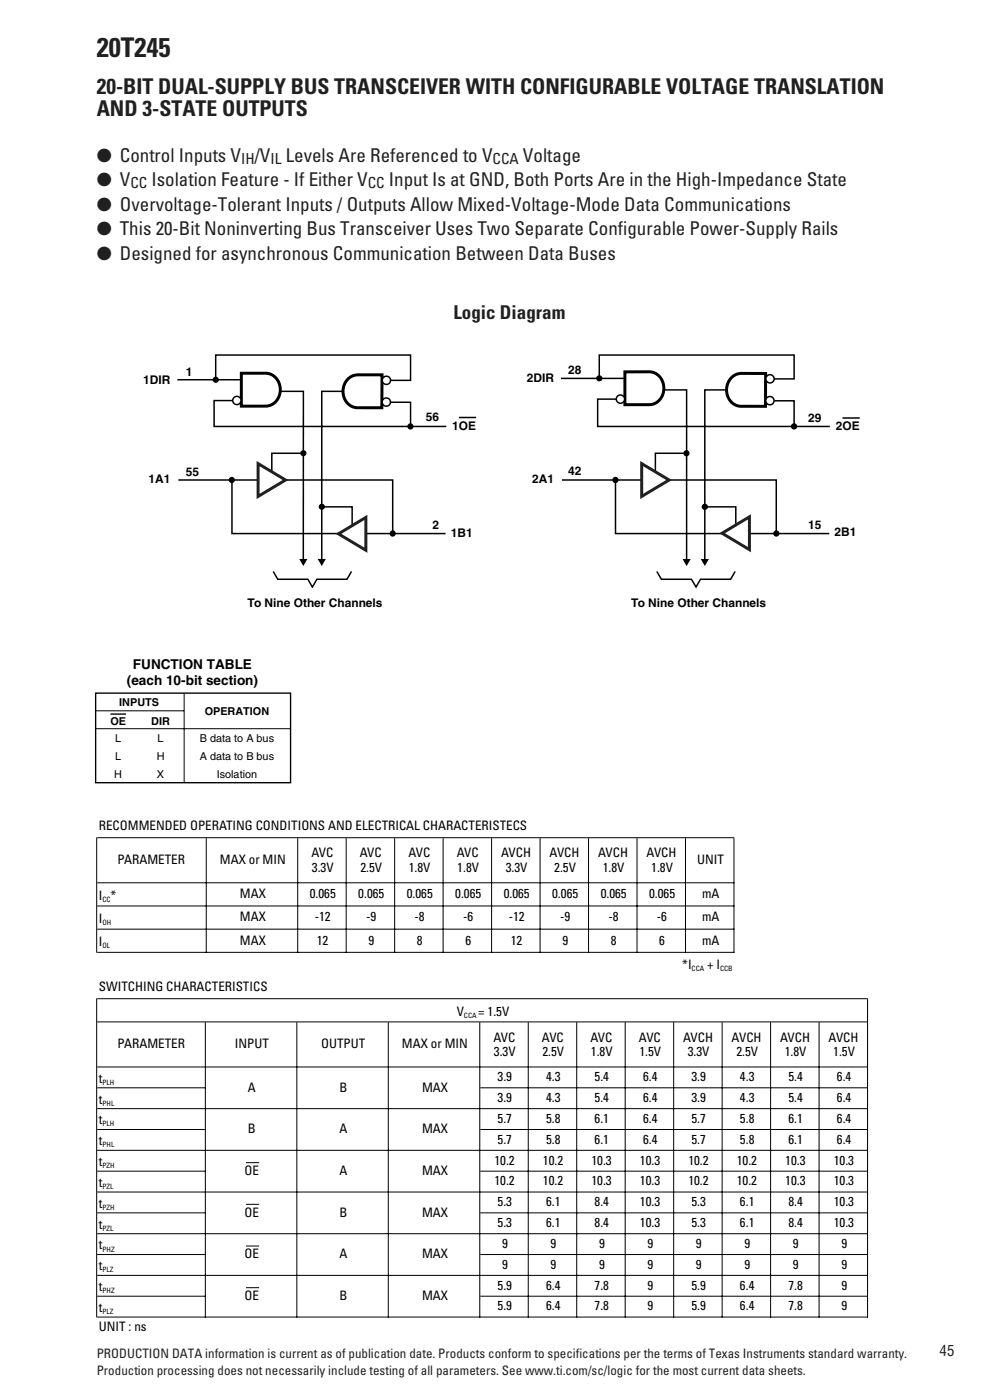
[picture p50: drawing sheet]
<svg xmlns="http://www.w3.org/2000/svg" width="128mm" height="182mm" viewBox="0 0 128 182" stroke-linecap="round" stroke-linejoin="round" font-family="sans-serif">
<defs><g id="words">
<text font-size="3.5" fill="#231f20" x="12.6" y="7.4">20T245</text>
<g font-size="2.8" fill="#231f20">
<text x="12.6" y="12.2">20-BIT DUAL-SUPPLY BUS TRANSCEIVER WITH CONFIGURABLE VOLTAGE TRANSLATION</text>
<text x="12.6" y="15">AND 3-STATE OUTPUTS</text>
</g>
<g font-size="2.5" fill="#231f20">
<text x="12.6" y="21">● Control Inputs V</text>
<text x="33.1" y="21">/V</text>
<text x="37.1" y="21">Levels Are Referenced to V</text>
<text x="68" y="21">Voltage</text>
<text x="12.6" y="24.2">● V</text>
<text x="12.6" y="27.4">● Overvoltage-Tolerant Inputs / Outputs Allow Mixed-Voltage-Mode Data Communications</text>
<text x="19.7" y="24.2">Isolation Feature - If Either V</text>
<text x="50.5" y="24.2">Input Is at GND, Both Ports Are in the High-Impedance State</text>
<text x="12.6" y="30.6">● This 20-Bit Noninverting Bus Transceiver Uses Two Separate Configurable Power-Supply Rails</text>
<text x="12.6" y="33.7">● Designed for asynchronous Communication Between Data Buses</text>
<text x="58.9" y="41.5">Logic Diagram</text>
</g>
<g font-size="2" fill="#231f20">
<text x="31.3" y="21.3">IH</text>
<text x="35.2" y="21.3">IL</text>
<text x="64" y="21.3">CCA</text>
<text x="16.9" y="24.5">CC</text>
<text x="47.8" y="24.5">CC</text>
</g>
<text font-size="1.9" fill="#231f20" x="122.1" y="176.3">45</text>
<g font-size="1.8">
<text x="16.5" y="89">(each 10-bit section)</text>
<text x="17.3" y="86.9">FUNCTION TABLE</text>
</g>
<g font-size="1.7">
<text x="12.9" y="107.9">RECOMMENDED OPERATING CONDITIONS AND ELECTRICAL CHARACTERISTECS</text>
<text x="15.3" y="112.3">PARAMETER</text>
<text x="28.6" y="112.3">MAX or MIN</text>
<text x="40.5" y="111.5">AVC</text>
<text x="40.5" y="113.3">3.3V</text>
<text x="46.8" y="111.5">AVC</text>
<text x="46.8" y="113.3">2.5V</text>
<text x="53.1" y="111.5">AVC</text>
<text x="53.1" y="113.3">1.8V</text>
<text x="59.4" y="111.5">AVC</text>
<text x="59.4" y="113.3">1.8V</text>
<text x="65.1" y="111.5">AVCH</text>
<text x="65.7" y="113.3">3.3V</text>
<text x="71.4" y="111.5">AVCH</text>
<text x="72" y="113.3">2.5V</text>
<text x="77.7" y="111.5">AVCH</text>
<text x="78.3" y="113.3">1.8V</text>
<text x="84" y="111.5">AVCH</text>
<text x="84.6" y="113.3">1.8V</text>
<text x="90.6" y="112.3">UNIT</text>
<text x="12.9" y="117">I *</text>
<text x="12.9" y="120">I</text>
<text x="31.2" y="119.8">MAX</text>
<text x="31.2" y="116.8">MAX</text>
<text x="40.3" y="116.8">0.065</text>
<text x="40.9" y="119.8">-12</text>
<text x="46.6" y="116.8">0.065</text>
<text x="47.6" y="119.8">-9</text>
<text x="52.9" y="116.8">0.065</text>
<text x="53.9" y="119.8">-8</text>
<text x="59.2" y="116.8">0.065</text>
<text x="60.2" y="119.8">-6</text>
<text x="65.5" y="116.8">0.065</text>
<text x="66.1" y="119.8">-12</text>
<text x="71.8" y="116.8">0.065</text>
<text x="72.8" y="119.8">-9</text>
<text x="78.1" y="116.8">0.065</text>
<text x="79.1" y="119.8">-8</text>
<text x="84.4" y="116.8">0.065</text>
<text x="85.4" y="119.8">-6</text>
<text x="91.2" y="119.8">mA</text>
<text x="91.2" y="116.8">mA</text>
<text x="12.9" y="123">I</text>
<text x="31.2" y="122.8">MAX</text>
<text x="41.2" y="122.8">12</text>
<text x="47.9" y="122.8">9</text>
<text x="54.2" y="122.8">8</text>
<text x="60.5" y="122.8">6</text>
<text x="66.4" y="122.8">12</text>
<text x="73.1" y="122.8">9</text>
<text x="79.4" y="122.8">8</text>
<text x="85.7" y="122.8">6</text>
<text x="91.2" y="122.8">mA</text>
<text x="12.9" y="128.8">SWITCHING CHARACTERISTICS</text>
<text x="88.7" y="126">*I</text>
<text x="91.9" y="126">+ I</text>
<text x="15.3" y="136.3">PARAMETER</text>
<text x="30.5" y="136.3">INPUT</text>
<text x="41.7" y="136.3">OUTPUT</text>
<text x="52.2" y="136.3">MAX or MIN</text>
<text x="59.4" y="132.1">V</text>
<text x="62.1" y="132.1">= 1.5V</text>
<text x="64.1" y="135.4">AVC</text>
<text x="64.2" y="137.3">3.3V</text>
<text x="70.4" y="135.4">AVC</text>
<text x="70.5" y="137.3">2.5V</text>
<text x="76.7" y="135.4">AVC</text>
<text x="76.8" y="137.3">1.8V</text>
<text x="83" y="135.4">AVC</text>
<text x="83.1" y="137.3">1.5V</text>
<text x="88.8" y="135.4">AVCH</text>
<text x="89.4" y="137.3">3.3V</text>
<text x="95.1" y="135.4">AVCH</text>
<text x="95.7" y="137.3">2.5V</text>
<text x="101.4" y="135.4">AVCH</text>
<text x="102" y="137.3">1.8V</text>
<text x="107.7" y="135.4">AVCH</text>
<text x="108.3" y="137.3">1.5V</text>
<text x="12.9" y="143.5">t</text>
<text x="12.9" y="140.8">t</text>
<text x="32.2" y="141.9">A</text>
<text x="44.1" y="141.9">B</text>
<text x="54.8" y="141.9">MAX</text>
<text x="64.7" y="140.6">3.9</text>
<text x="64.7" y="143.3">3.9</text>
<text x="71" y="140.6">4.3</text>
<text x="71" y="143.3">4.3</text>
<text x="77.3" y="140.6">5.4</text>
<text x="77.3" y="143.3">5.4</text>
<text x="83.6" y="140.6">6.4</text>
<text x="83.6" y="143.3">6.4</text>
<text x="89.9" y="140.6">3.9</text>
<text x="89.9" y="143.3">3.9</text>
<text x="96.2" y="140.6">4.3</text>
<text x="96.2" y="143.3">4.3</text>
<text x="102.5" y="140.6">5.4</text>
<text x="102.5" y="143.3">5.4</text>
<text x="108.8" y="140.6">6.4</text>
<text x="108.8" y="143.3">6.4</text>
<text x="12.9" y="146.2">t</text>
<text x="12.9" y="148.9">t</text>
<text x="32.2" y="147.3">B</text>
<text x="44.1" y="147.3">A</text>
<text x="54.8" y="147.3">MAX</text>
<text x="64.7" y="146">5.7</text>
<text x="64.7" y="148.7">5.7</text>
<text x="71" y="146">5.8</text>
<text x="71" y="148.7">5.8</text>
<text x="77.3" y="146">6.1</text>
<text x="77.3" y="148.7">6.1</text>
<text x="83.6" y="146">6.4</text>
<text x="83.6" y="148.7">6.4</text>
<text x="89.9" y="146">5.7</text>
<text x="89.9" y="148.7">5.7</text>
<text x="96.2" y="146">5.8</text>
<text x="96.2" y="148.7">5.8</text>
<text x="102.5" y="146">6.1</text>
<text x="102.5" y="148.7">6.1</text>
<text x="108.8" y="146">6.4</text>
<text x="108.8" y="148.7">6.4</text>
<text x="12.9" y="151.6">t</text>
<text x="12.9" y="154.3">t</text>
<text x="31.8" y="152.7">OE</text>
<text x="44.1" y="152.7">A</text>
<text x="54.8" y="152.7">MAX</text>
<text x="64.3" y="151.4">10.2</text>
<text x="64.3" y="154.1">10.2</text>
<text x="70.6" y="151.4">10.2</text>
<text x="70.6" y="154.1">10.2</text>
<text x="76.9" y="151.4">10.3</text>
<text x="76.9" y="154.1">10.3</text>
<text x="83.2" y="151.4">10.3</text>
<text x="83.2" y="154.1">10.3</text>
<text x="89.5" y="151.4">10.2</text>
<text x="89.5" y="154.1">10.2</text>
<text x="95.8" y="151.4">10.2</text>
<text x="95.8" y="154.1">10.2</text>
<text x="102.1" y="151.4">10.3</text>
<text x="102.1" y="154.1">10.3</text>
<text x="108.4" y="151.4">10.3</text>
<text x="108.4" y="154.1">10.3</text>
<text x="12.9" y="159.7">t</text>
<text x="12.9" y="157">t</text>
<text x="31.8" y="158.2">OE</text>
<text x="44.1" y="158.2">B</text>
<text x="54.8" y="158.2">MAX</text>
<text x="64.7" y="156.8">5.3</text>
<text x="64.7" y="159.5">5.3</text>
<text x="71" y="156.8">6.1</text>
<text x="71" y="159.5">6.1</text>
<text x="77.3" y="156.8">8.4</text>
<text x="77.3" y="159.5">8.4</text>
<text x="83.2" y="156.8">10.3</text>
<text x="83.2" y="159.5">10.3</text>
<text x="89.9" y="156.8">5.3</text>
<text x="89.9" y="159.5">5.3</text>
<text x="96.2" y="156.8">6.1</text>
<text x="96.2" y="159.5">6.1</text>
<text x="102.5" y="156.8">8.4</text>
<text x="102.5" y="159.5">8.4</text>
<text x="108.4" y="156.8">10.3</text>
<text x="108.4" y="159.5">10.3</text>
<text x="12.9" y="162.4">t</text>
<text x="12.9" y="165.1">t</text>
<text x="12.9" y="167.8">t</text>
<text x="31.8" y="163.6">OE</text>
<text x="44.1" y="163.6">A</text>
<text x="54.8" y="163.6">MAX</text>
<text x="64.7" y="167.6">5.9</text>
<text x="65.2" y="162.2">9</text>
<text x="65.2" y="164.9">9</text>
<text x="71" y="167.6">6.4</text>
<text x="71.5" y="162.2">9</text>
<text x="71.5" y="164.9">9</text>
<text x="77.3" y="167.6">7.8</text>
<text x="77.8" y="162.2">9</text>
<text x="77.8" y="164.9">9</text>
<text x="84.1" y="162.2">9</text>
<text x="84.1" y="164.9">9</text>
<text x="84.1" y="167.6">9</text>
<text x="89.9" y="167.6">5.9</text>
<text x="90.4" y="162.2">9</text>
<text x="90.4" y="164.9">9</text>
<text x="96.2" y="167.6">6.4</text>
<text x="96.7" y="162.2">9</text>
<text x="96.7" y="164.9">9</text>
<text x="102.5" y="167.6">7.8</text>
<text x="103" y="162.2">9</text>
<text x="103" y="164.9">9</text>
<text x="109.3" y="162.2">9</text>
<text x="109.3" y="164.9">9</text>
<text x="109.3" y="167.6">9</text>
<text x="12.9" y="170.6">t</text>
<text x="12.9" y="173.1">UNIT : ns</text>
<text x="31.8" y="169">OE</text>
<text x="44.1" y="169">B</text>
<text x="54.8" y="169">MAX</text>
<text x="64.7" y="170.4">5.9</text>
<text x="71" y="170.4">6.4</text>
<text x="77.3" y="170.4">7.8</text>
<text x="84.1" y="170.4">9</text>
<text x="89.9" y="170.4">5.9</text>
<text x="96.2" y="170.4">6.4</text>
<text x="102.5" y="170.4">7.8</text>
<text x="109.3" y="170.4">9</text>
</g>
<g font-size="1.7" fill="#231f20">
<text x="12.6" y="176.6">PRODUCTION DATA information is current as of publication date. Products conform to specifications per the terms of Texas Instruments standard warranty.</text>
<text x="12.6" y="178.7">Production processing does not necessarily include testing of all parameters. See www.ti.com/sc/logic for the most current data sheets.</text>
</g>
<g font-size="1.6">
<text x="18.6" y="49.9">1DIR</text>
<text x="24.1" y="48.8">1</text>
<text x="68.5" y="49.7">2DIR</text>
<text x="73.8" y="48.6">28</text>
<text x="55.3" y="54.8">56</text>
<text x="58.8" y="55.8">1OE</text>
<text x="105" y="54.8">29</text>
<text x="108.6" y="55.9">2OE</text>
<text x="19.3" y="62.8">1A1</text>
<text x="24.1" y="61.8">55</text>
<text x="69.2" y="62.9">2A1</text>
<text x="73.8" y="61.8">42</text>
<text x="56.2" y="68.8">2</text>
<text x="58.6" y="69.8">1B1</text>
<text x="105" y="68.7">15</text>
<text x="108.4" y="69.7">2B1</text>
<text x="32.2" y="78.8">To Nine Other Channels</text>
<text x="82" y="78.8">To Nine Other Channels</text>
</g>
<g font-size="1.4">
<text x="14.3" y="94.2">OE</text>
<text x="15.5" y="91.8">INPUTS</text>
<text x="19.7" y="94.2">DIR</text>
<text x="26.6" y="93">OPERATION</text>
<text x="14.9" y="101.1">H</text>
<text x="15" y="96.5">L</text>
<text x="15" y="98.8">L</text>
<text x="20.4" y="98.8">H</text>
<text x="20.4" y="101.1">X</text>
<text x="20.5" y="96.5">L</text>
<text x="26" y="96.5">B data to A bus</text>
<text x="26" y="98.8">A data to B bus</text>
<text x="28.2" y="101.1">Isolation</text>
</g>
<g font-size=".9">
<text x="13.3" y="117.3">CC</text>
<text x="13.3" y="120.3">OH</text>
<text x="13.3" y="123.3">OL</text>
<text x="89.9" y="126.3">CCA</text>
<text x="93.6" y="126.3">CCB</text>
<text x="60.3" y="132.3">CCA</text>
<text x="13.3" y="141">PLH</text>
<text x="13.3" y="143.7">PHL</text>
<text x="13.3" y="146.4">PLH</text>
<text x="13.3" y="149.2">PHL</text>
<text x="13.3" y="151.9">PZH</text>
<text x="13.3" y="154.6">PZL</text>
<text x="13.3" y="157.3">PZH</text>
<text x="13.3" y="160">PZL</text>
<text x="13.3" y="162.7">PHZ</text>
<text x="13.3" y="165.4">PLZ</text>
<text x="13.3" y="168.1">PHZ</text>
<text x="13.3" y="170.8">PLZ</text>
</g>
</g></defs>
<g fill="none" stroke="#000" stroke-width=".19">
<path d="M23 49.4h8.3M28 49.4v-3.2h25.4v3.2h-3.2M31.3 52.1h-3.5v3.3h30.2M36.3 50.9h3.1v21.8M39.2 58.9h-3.9v2.4M44.6 50.9h-2.8v22.1M50.2 52.3h3.2v3.1M59.6 54.3h2.3M72.9 49.2h8.3M77.9 49.2v-3h25.3v3.1h-3.1M81.2 51.9h-3.5v3.5h30.1M86.4 50.7h2.8v22.3"/>
<path d="M89.1 58.9h-3.9v2.4M94.4 50.7h-2.8v22.3M100 52.1h3.2v3.3M109.5 54.3h2.2M23.2 62.4h27.8v7M30.1 62.4v7h27.8M35.5 74.3l.6 1h3.9l.6 1 .6-1h3.9l.6-1M42 65.9h3.8v2.4M73 62.4h27.9v7M80 62.4v7h27.8M85.4 74.3l.5 1h4l.5 1 .6-1h3.9l.6-1M91.8 65.9h3.8v2.4"/>
</g>
<g fill="#000">
<path d="M38.9 72.7h1l-.5 .9zM41.3 72.7h1l-.5 .9zM88.7 72.7h1.1l-.6 .9zM91.1 72.7h1l-.5 .9z"/>
<circle cx="28" cy="49.4" r=".4"/>
<circle cx="39.4" cy="58.9" r=".4"/>
<circle cx="53.3" cy="55.4" r=".4"/>
<circle cx="77.9" cy="49.2" r=".4"/>
<circle cx="89.2" cy="58.9" r=".4"/>
<circle cx="103.2" cy="55.4" r=".41"/>
<circle cx="30.1" cy="62.4" r=".4"/>
<circle cx="39.4" cy="73" r=".01"/>
<circle cx="41.8" cy="73" r=".01"/>
<circle cx="41.8" cy="65.9" r=".4"/>
<circle cx="51" cy="69.4" r=".4"/>
<circle cx="80" cy="62.4" r=".41"/>
<circle cx="89.2" cy="73" r=".01"/>
<circle cx="91.6" cy="73" r=".01"/>
<circle cx="91.6" cy="65.9" r=".41"/>
<circle cx="100.9" cy="69.4" r=".41"/>
</g>
<g fill="#fff" stroke="#000" stroke-width=".39">
<path d="M45.2 49.3l.3-.3 .5-.2 .5-.1h3.1v4.3h-3.2a2.11 2.11 0 0 1-1.5-3.2z"/>
<path d="M31.4 48.5h3.1a2.15 2.15 0 0 1 1.9 2.1 2.15 2.15 0 0 1-1.8 2.2h-3.2z"/>
<path d="M95 49.1l.4-.3 .4-.2 .5-.1 3.2 .1v4.2h-3.2a2.11 2.11 0 0 1-1.6-3.2z"/>
<path d="M81.2 48.3h3.2a2.16 2.16 0 0 1 1.9 2.2 2.16 2.16 0 0 1-1.9 2.1h-3.2z"/>
</g>
<g fill="#fff" stroke="#000" stroke-width=".19">
<circle cx="50.2" cy="49.4" r=".54"/>
<circle cx="50.2" cy="52.3" r=".54"/>
<circle cx="30.8" cy="52.1" r=".54"/>
<circle cx="100.1" cy="49.2" r=".54"/>
<circle cx="100.1" cy="52.1" r=".54"/>
<circle cx="80.6" cy="51.9" r=".54"/>
</g>
<g fill="#fff" stroke="#231f20" stroke-width=".39">
<path d="M44 69.4l3.5-2.1v4.2z"/>
<path d="M33.5 60.3l3.6 2.1-3.6 2.1z"/>
<path d="M93.8 69.3l3.6-2.1v4.3z"/>
<path d="M83.4 60.3l3.6 2.1-3.6 2.1z"/>
</g>
<path d="M12.2 85.1h27.9v18.8h-27.9z" fill="#fff"/>
<path d="M12.4 90.1h25.4v11.6h-25.4zM14.3 92.8h2.1" fill="none" stroke="#000" stroke-width=".18"/>
<path d="M12.4 94.7h25.4M12.4 92.4h11.5M23.9 90.1v11.6" fill="none" stroke="#000" stroke-width=".13"/>
<g fill="#fff">
<path d="M12.2 4.5h108v31.2h-108z"/>
<path d="M12.2 39.3h108v3.1h-108z"/>
<path d="M12.2 106.2h108v68.3h-108z"/>
</g>
<g fill="none" stroke="#000" stroke-width=".13">
<path d="M12.6 108.9v15M12.6 108.9h82.8M12.6 114.8h82.8M12.6 117.8h82.8M26.8 109v14.9M38.7 109v14.9M45 109v14.9M51.3 109v14.9M57.6 109v14.9M63.9 109v14.9M70.2 109v14.9M76.5 109v14.9"/>
<path d="M82.8 109v14.9M89.1 109v14.9M95.4 109v14.9M12.6 129.8v41.5M12.6 120.8h82.8M12.6 123.8h82.8M12.6 129.8h100.2M12.6 132.8h100.2M12.6 138.7h100.2M26.7 132.9v38.4M38.6 132.9v38.4M50.5 132.9v38.4"/>
<path d="M62.3 132.9v38.4M68.6 132.9v38.4M74.9 132.9v38.4M81.2 132.9v38.4M87.5 132.9v38.4M93.8 132.9v38.4M100.1 132.9v38.4M106.4 132.9v38.4M112.7 129.9v41.4M12.6 141.4h14.1M12.6 146.8h14.1M12.6 152.3h14.1"/>
<path d="M12.6 157.7h14.1M12.6 144.1h100.2M12.6 149.5h100.2M12.6 155h100.2M32 151.1h1.7M32 156.6h1.7M62.4 141.4h50.4M62.4 146.8h50.4M62.4 152.3h50.4M62.4 157.7h50.4M12.6 163.1h14.1M12.6 168.5h14.1"/>
<path d="M12.6 160.4h100.2M12.6 165.8h100.2M12.6 171.2h100.2M32 162h1.7M32 167.4h1.7M62.4 163.1h50.4M62.4 168.5h50.4"/>
</g>
<use href="#words"/>
</svg>
